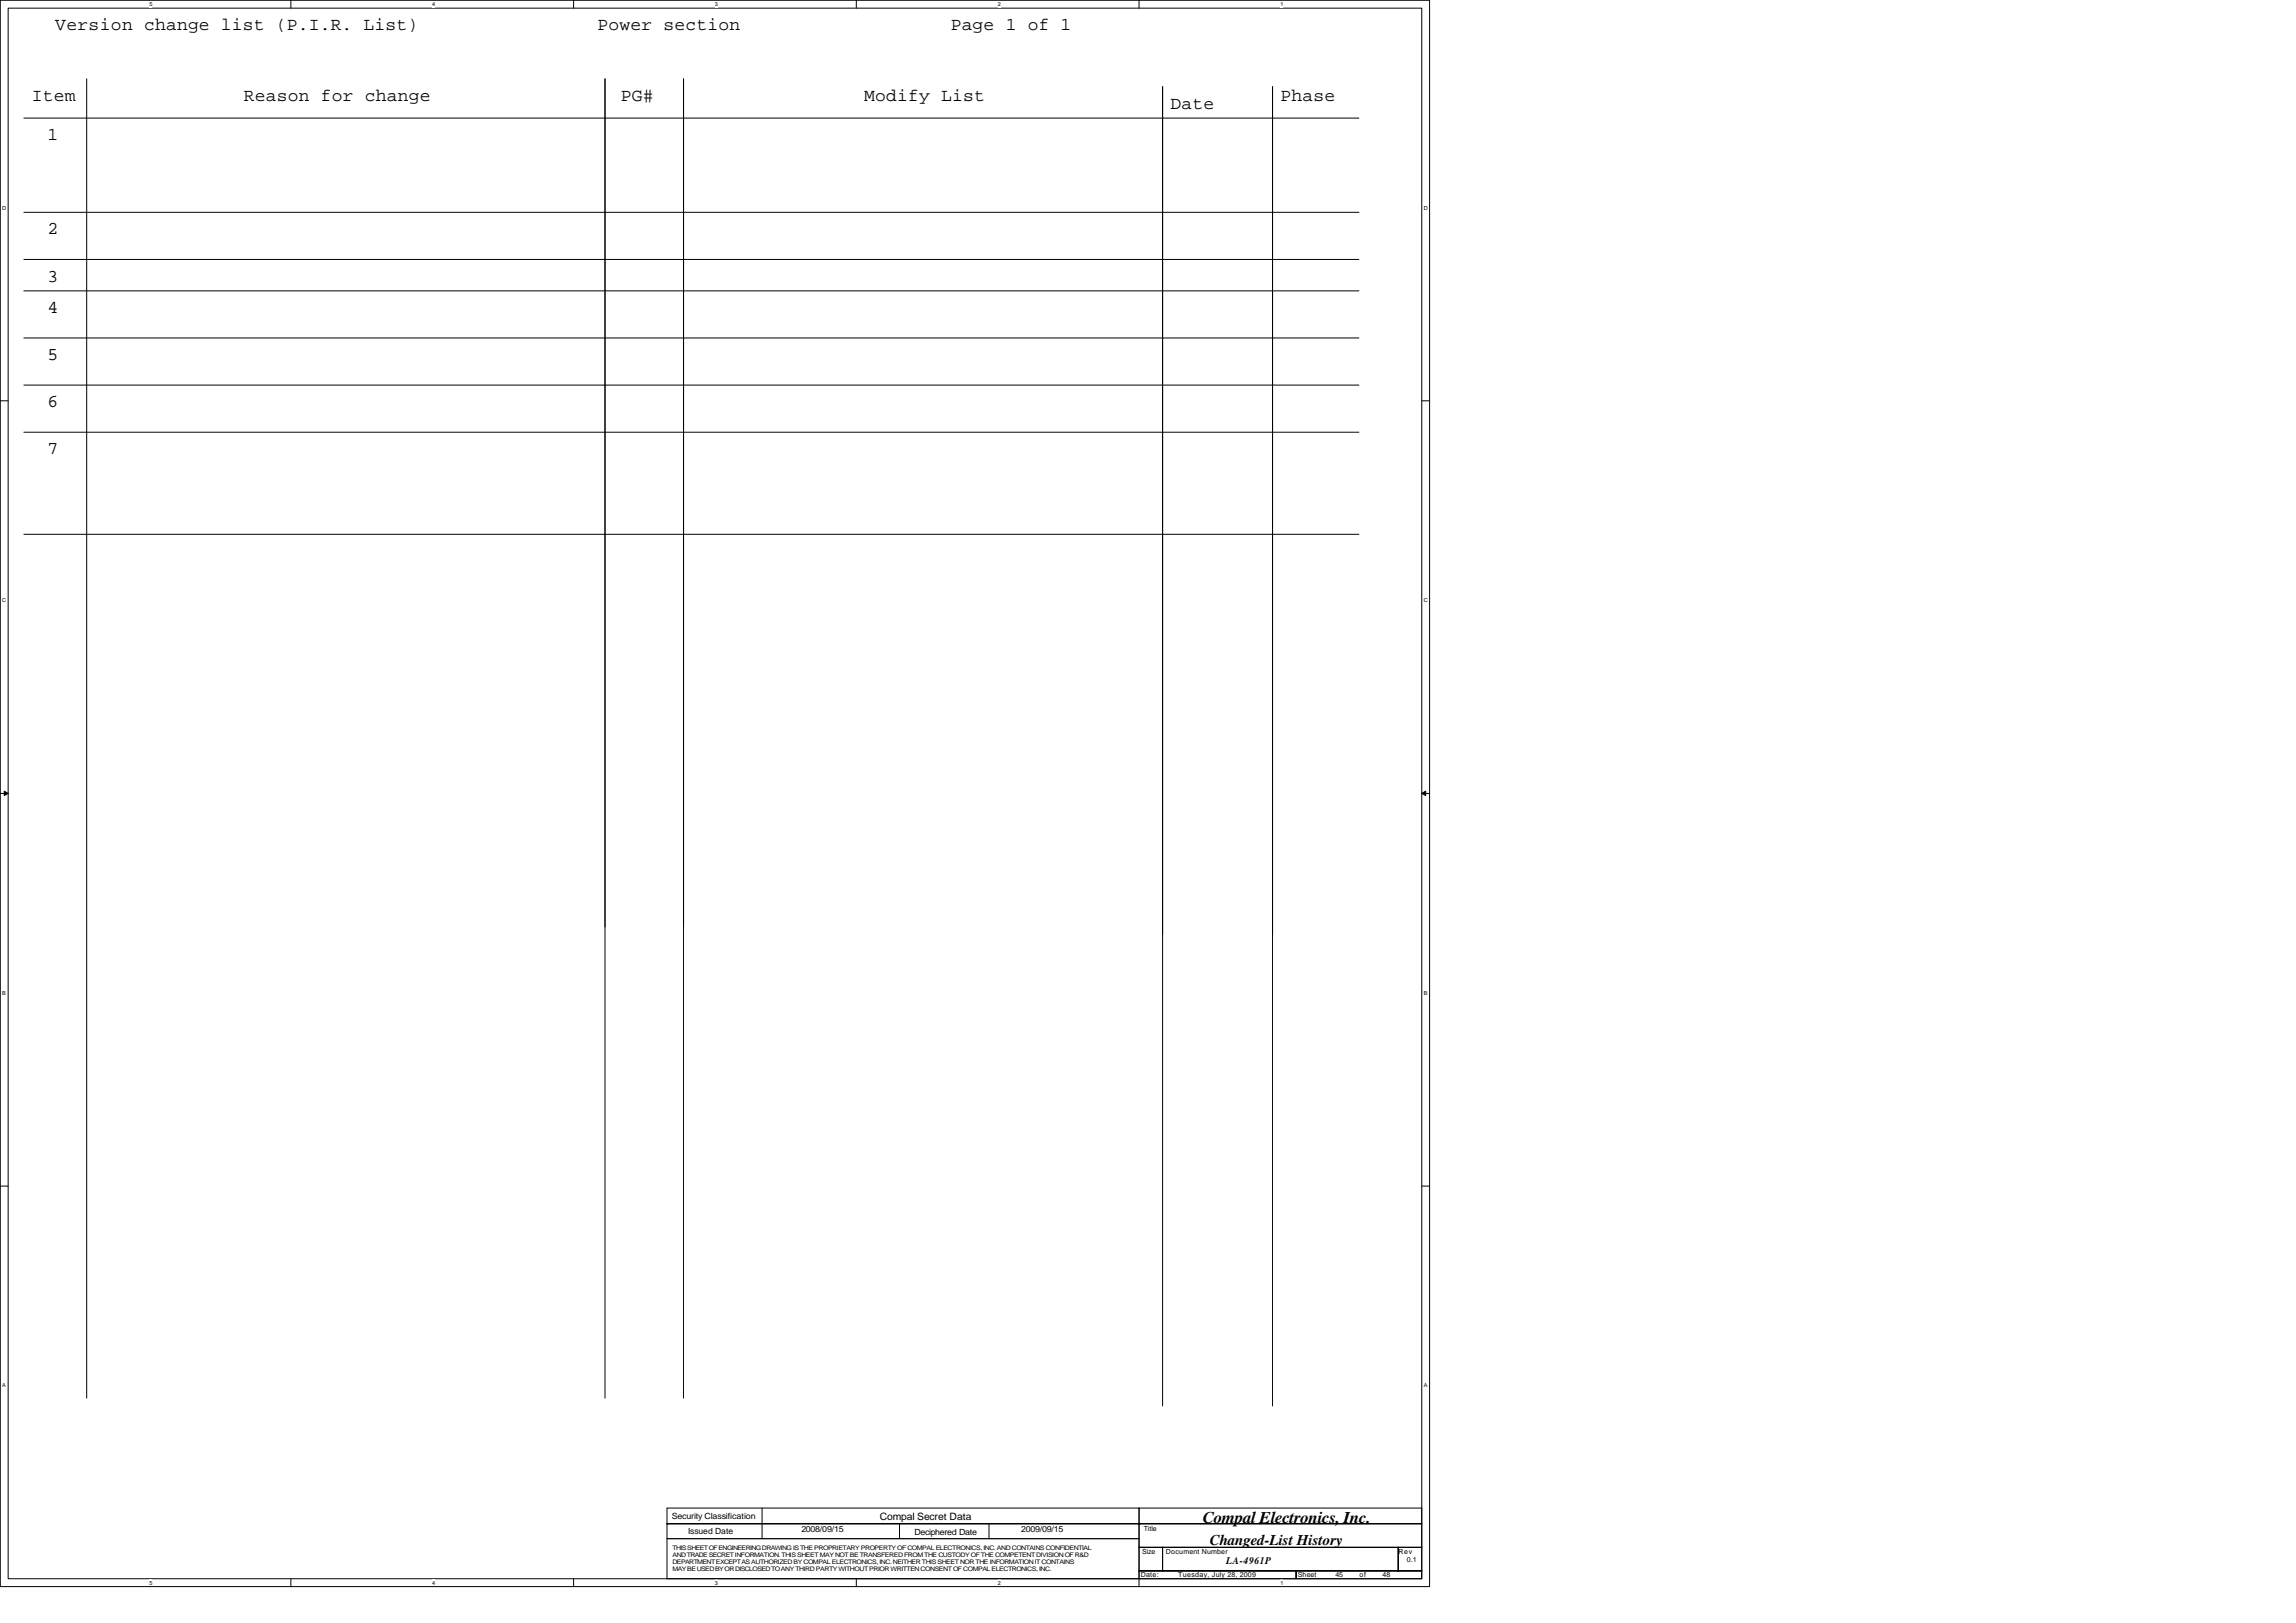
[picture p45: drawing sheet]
<svg xmlns="http://www.w3.org/2000/svg" width="297mm" height="210mm" viewBox="0 0 297 210" stroke-linecap="round" stroke-linejoin="round" font-family="sans-serif">
<defs><g id="words">
<g font-size="2.3" fill="#010202">
<text x="7.2" y="3.9">Version change list (P.I.R. List)</text>
<text x="77.3" y="3.9">Power section</text>
<text x="123" y="3.9">Page 1 of 1</text>
<text x="4.1" y="13.1">Item</text>
<text x="31.5" y="13.1">Reason for change</text>
<text x="80.3" y="13.1">PG#</text>
<text x="111.8" y="13.1">Modify List</text>
<text x="151.4" y="14.1">Date</text>
<text x="165.6" y="13.1">Phase</text>
<text x="6.1" y="18.1">1</text>
<text x="6.1" y="30.3">2</text>
<text x="6.1" y="36.4">3</text>
<text x="6.1" y="40.5">4</text>
<text x="6.1" y="46.6">5</text>
<text x="6.1" y="52.7">6</text>
<text x="6.1" y="58.8">7</text>
</g>
<text font-size="2.1" fill="#010202" x="155.6" y="197">Compal Electronics, Inc.</text>
<text font-size="1.9" fill="#010202" x="156.5" y="199.9">Changed-List History</text>
<g font-size="1.3" fill="#010202">
<text x="113.8" y="196.6">Compal Secret Data</text>
<text x="158.6" y="202.4">LA-4961P</text>
</g>
<g font-size="1.1" fill="#010202">
<text x="86.9" y="196.5">Security Classification</text>
<text x="89" y="198.5">Issued Date</text>
<text x="103.7" y="198.2">2008/09/15</text>
<text x="118.3" y="198.6">Deciphered Date</text>
<text x="132.1" y="198.2">2009/09/15</text>
</g>
<g font-size=".9" fill="#010202">
<text x="147.8" y="201">Size</text>
<text x="148" y="198.1">Title</text>
<text x="150.8" y="201">Document Number</text>
<text x="180.9" y="201">Rev</text>
<text x="182" y="202">0.1</text>
<text x="147.6" y="204.1">Date:</text>
<text x="152.4" y="204.1">Tuesday, July 28, 2009</text>
<text x="167.9" y="204.1">Sheet</text>
<text x="172.8" y="204.1">45</text>
<text x="175.9" y="204.1">of</text>
<text x="178.9" y="204.1">48</text>
</g>
<g font-size=".8" fill="#010202">
<text x="87" y="200.5">THIS SHEET OF ENGINEERING DRAWING IS THE PROPRIETARY PROPERTY OF COMPAL ELECTRONICS, INC. AND CONTAINS CONFIDENTIAL</text>
<text x="87" y="201.4">AND TRADE SECRET INFORMATION. THIS SHEET MAY NOT BE TRANSFERED FROM THE CUSTODY OF THE COMPETENT DIVISION OF R&amp;D</text>
<text x="87" y="202.4">DEPARTMENT EXCEPT AS AUTHORIZED BY COMPAL ELECTRONICS, INC. NEITHER THIS SHEET NOR THE INFORMATION IT CONTAINS</text>
<text x="87" y="203.3">MAY BE USED BY OR DISCLOSED TO ANY THIRD PARTY WITHOUT PRIOR WRITTEN CONSENT OF COMPAL ELECTRONICS, INC.</text>
</g>
<g font-size=".7" fill="#010202">
<text x="19.3" y=".8">5</text>
<text x="55.9" y=".8">4</text>
<text x="92.5" y=".8">3</text>
<text x="129.1" y=".8">2</text>
<text x="165.6" y=".8">1</text>
<text x=".3" y="27.1">D</text>
<text x="184.2" y="27.1">D</text>
<text x=".3" y="77.9">C</text>
<text x="184.2" y="77.9">C</text>
<text x=".3" y="128.7">B</text>
<text x="184.2" y="128.7">B</text>
<text x=".3" y="179.5">A</text>
<text x="184.2" y="179.5">A</text>
<text x="19.3" y="205">5</text>
<text x="55.9" y="205">4</text>
<text x="92.5" y="205">3</text>
<text x="129.1" y="205">2</text>
<text x="165.6" y="205">1</text>
</g>
</g></defs>
<path d="M0 0h185v205.3h-185zM1.1 1.1h182.8v203.2h-182.8z" fill="none" stroke="#010202" stroke-width=".13"/>
<g fill="#fff">
<path d="M19.3 .1h.4v.8h-.4z"/>
<path d="M19.3 204.4h.4v.8h-.4z"/>
</g>
<path d="M37.6 0v1.1M37.6 204.3v1" fill="none" stroke="#010202" stroke-width=".13"/>
<g fill="#fff">
<path d="M55.9 .1h.4v.8h-.4z"/>
<path d="M55.9 204.4h.4v.8h-.4z"/>
</g>
<path d="M74.2 0v1.1M74.2 204.3v1" fill="none" stroke="#010202" stroke-width=".13"/>
<g fill="#fff">
<path d="M92.5 .1h.4v.8h-.4z"/>
<path d="M92.5 204.4h.4v.8h-.4z"/>
</g>
<path d="M110.8 0v1.1M110.8 204.3v1" fill="none" stroke="#010202" stroke-width=".13"/>
<g fill="#fff">
<path d="M129.1 .1h.4v.8h-.4z"/>
<path d="M129.1 204.4h.4v.8h-.4z"/>
</g>
<path d="M147.4 0v1.1M147.4 204.3v1" fill="none" stroke="#010202" stroke-width=".13"/>
<g fill="#fff">
<path d="M165.6 .1h.4v.8h-.4z"/>
<path d="M165.6 204.4h.4v.8h-.4z"/>
<path d="M.3 26.5h.5v.8h-.5z"/>
<path d="M184.2 26.5h.5v.8h-.5z"/>
<path d="M.3 77.3h.5v.8h-.5z"/>
<path d="M184.2 77.3h.5v.8h-.5z"/>
</g>
<path d="M0 51.9h1.1M183.9 51.9h1.1" fill="none" stroke="#010202" stroke-width=".13"/>
<g fill="#fff">
<path d="M.3 128.1h.5v.8h-.5z"/>
<path d="M184.2 128.1h.5v.8h-.5z"/>
</g>
<path d="M0 102.7h1.1M183.9 102.7h1.1" fill="none" stroke="#010202" stroke-width=".13"/>
<path d="M.5 102.4l.6 .3-.6 .2z" fill="#010202"/>
<path d="M.5 102.4l.6 .3-.6 .2z" fill="none" stroke="#010202" stroke-width=".13"/>
<path d="M183.9 102.7l.5-.3v.5z" fill="#010202"/>
<path d="M183.9 102.7l.5-.3v.5z" fill="none" stroke="#010202" stroke-width=".13"/>
<g fill="#fff">
<path d="M.3 178.9h.5v.8h-.5z"/>
<path d="M184.2 178.9h.5v.8h-.5z"/>
</g>
<g fill="none" stroke="#010202" stroke-width=".13">
<path d="M3.1 15.3h172.7M11.2 10.2v170.7M78.3 10.2v170.7M88.4 10.2v170.7M150.4 11.2v170.7M164.6 11.2v170.7M3.1 27.5h172.7M3.1 33.6h172.7M3.1 37.6h172.7M3.1 43.7h172.7M3.1 49.8h172.7M3.1 55.9h172.7"/>
<path d="M3.1 69.1h172.7M0 153.5h1.1M183.9 153.5h1.1M86.3 195.1h61.1v2h-61.1zM86.3 197.1h61.1v2h-61.1zM86.3 199.1h61.1v5.2h-61.1zM98.6 195.1v4M116.4 197.1v2M127.9 197.1v2M147.4 195.1h36.5v2h-36.5zM147.4 197.1h36.5v3.1h-36.5zM147.4 200.2h3v3h-3z"/>
<path d="M147.4 203.2h20.3v1.1h-20.3zM150.4 200.2h30.5v3h-30.5zM167.7 203.2h16.2v1.1h-16.2zM180.9 200.2h3v3h-3z"/>
</g>
<use href="#words"/>
</svg>
